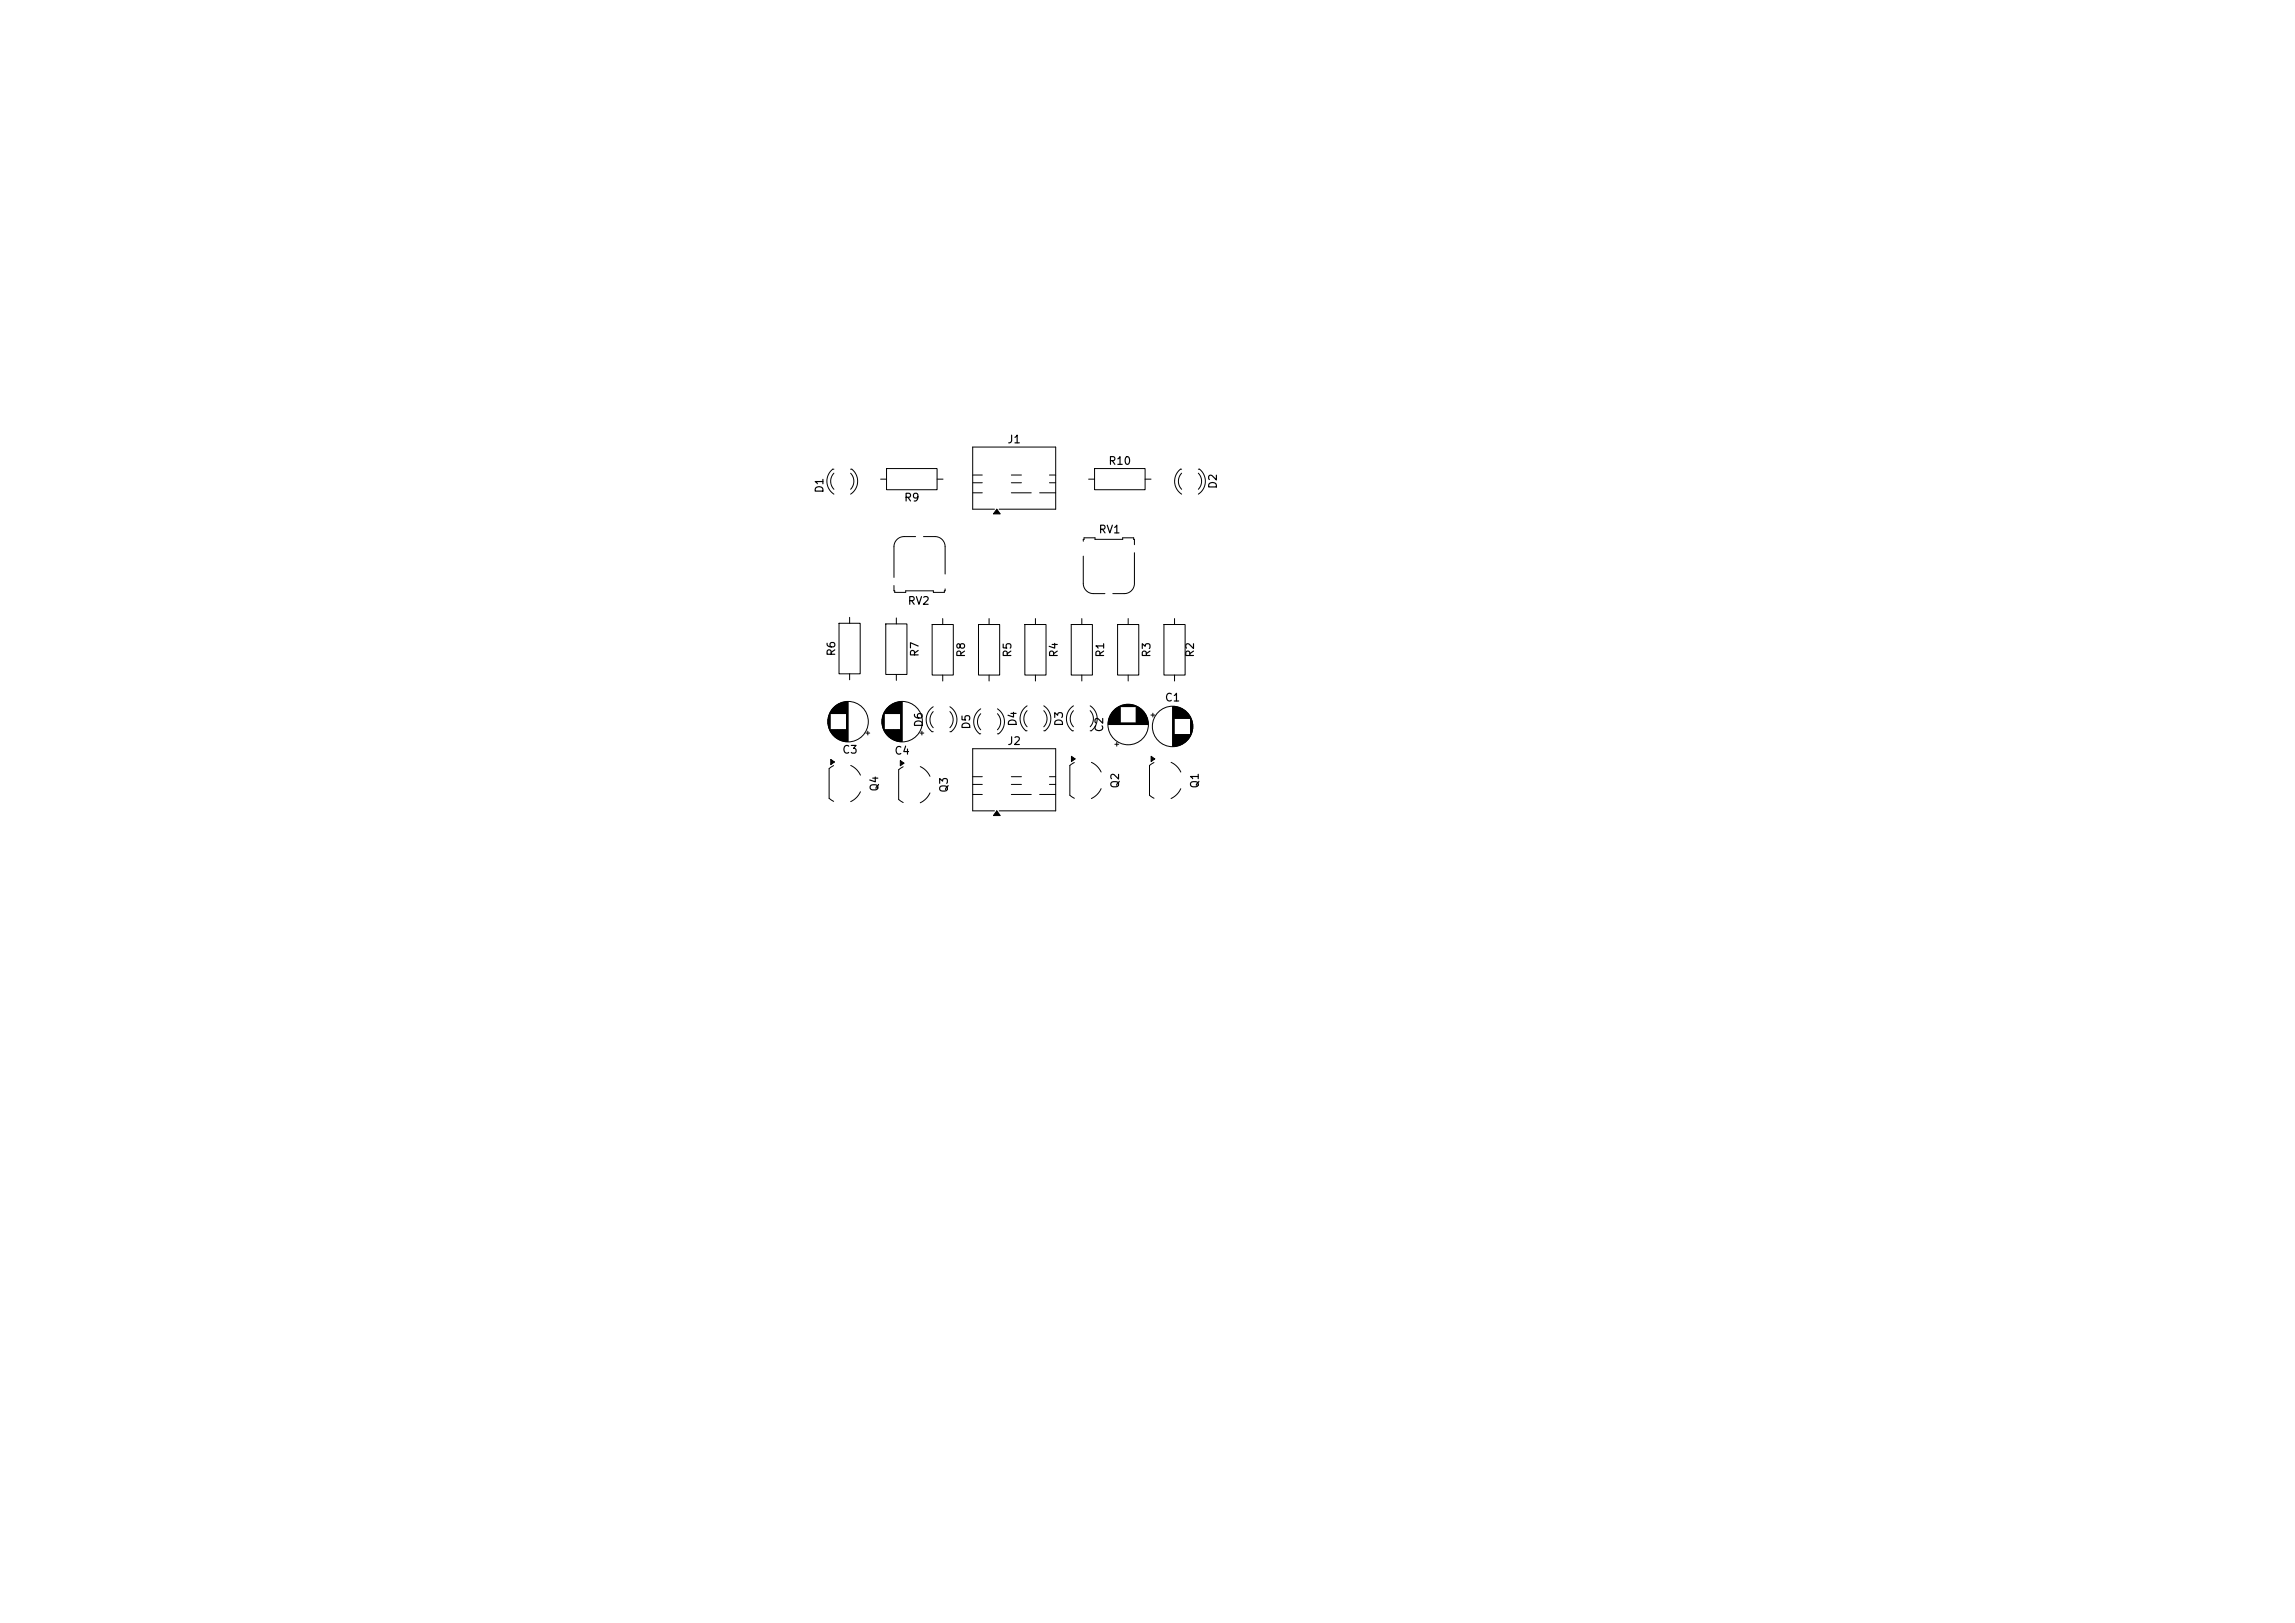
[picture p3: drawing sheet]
<svg xmlns="http://www.w3.org/2000/svg" width="297mm" height="210mm" viewBox="0 0 297 210" stroke-linecap="round" stroke-linejoin="round" font-family="sans-serif">
<defs><g id="words">
<g font-size="1">
<text x="130.3" y="57.6">J1</text>
<text x="106.8" y="63.9" transform="rotate(-90 106.8 63.9)">D1</text>
<text x="116.9" y="65.1">R9</text>
<text x="143.4" y="60.4">R10</text>
<text x="157.7" y="63.3" transform="rotate(-90 157.7 63.3)">D2</text>
<text x="142.1" y="69.3">RV1</text>
<text x="117.4" y="78.5">RV2</text>
<text x="108.3" y="85" transform="rotate(-90 108.3 85)">R6</text>
<text x="119.1" y="85.1" transform="rotate(-90 119.1 85.1)">R7</text>
<text x="125.1" y="85.2" transform="rotate(-90 125.1 85.2)">R8</text>
<text x="131.1" y="85.2" transform="rotate(-90 131.1 85.2)">R5</text>
<text x="137.1" y="85.2" transform="rotate(-90 137.1 85.2)">R4</text>
<text x="143.1" y="85.2" transform="rotate(-90 143.1 85.2)">R1</text>
<text x="149.1" y="85.2" transform="rotate(-90 149.1 85.2)">R3</text>
<text x="154.8" y="85.2" transform="rotate(-90 154.8 85.2)">R2</text>
<text x="119.6" y="94.2" transform="rotate(-90 119.6 94.2)">D6</text>
<text x="125.8" y="94.5" transform="rotate(-90 125.8 94.5)">D5</text>
<text x="131.8" y="94.1" transform="rotate(-90 131.8 94.1)">D4</text>
<text x="137.8" y="94.1" transform="rotate(-90 137.8 94.1)">D3</text>
<text x="143" y="94.8" transform="rotate(-90 143 94.8)">C2</text>
<text x="150.7" y="91">C1</text>
<text x="108.9" y="97.8">C3</text>
<text x="115.7" y="97.9">C4</text>
<text x="130.3" y="96.6">J2</text>
<text x="113.9" y="102.5" transform="rotate(-90 113.9 102.5)">Q4</text>
<text x="122.9" y="102.7" transform="rotate(-90 122.9 102.7)">Q3</text>
<text x="145.1" y="102.1" transform="rotate(-90 145.1 102.1)">Q2</text>
<text x="155.4" y="102.1" transform="rotate(-90 155.4 102.1)">Q1</text>
</g>
</g></defs>
<g fill="none" stroke="#000" stroke-width=".13">
<path d="M107.9 60.7h-.1a1.99 1.99 0 0 0 .1 3.2M107.9 61.2a1.5 1.5 0 0 0 0 2.1M110 79.9v.8M110.1 60.7h.1a1.99 1.99 0 0 1-.1 3.2M110.1 61.2a1.5 1.5 0 0 1 0 2.1M114 62h.7M114.7 60.6h6.6v2.8h-6.6zM115.7 75.8v.7h.1v.2h1.4v-.2h3.6v.2h1.4l.1-.5M116 80v.7M118.5 69.4h-1.5a1.31 1.31 0 0 0-1.3 1.3v4M119.5 69.4h1.5a1.31 1.31 0 0 1 1.3 1.3v3.6M121.3 62h.7"/>
<path d="M125.9 61.5h1.2M125.9 62.5h1.2M125.9 63.8h1.2M128.7 65.9h-2.8v-8.1h10.7v8.1h-7.3M129 65.9l.4 .6h-.8zM130.9 61.5h1.3M130.9 62.5h1.3M130.9 63.8h2.6M134.5 63.8h2.1M135.8 61.5h.8M135.8 62.5h.8M140.2 72v3.5a1.31 1.31 0 0 0 1.3 1.3h1.5"/>
<path d="M140.2 70l.1-.4h1.4v.2h3.6v-.2h1.4v.2h.1v.7M140.9 62h.7M141.6 60.6h6.6v2.8h-6.6zM146.8 71.5v4a1.31 1.31 0 0 1-1.3 1.3h-1.5M148.2 62h.8M152.9 61.2a1.5 1.5 0 0 0 0 2.1M152.9 60.7h-.1a1.99 1.99 0 0 0 .1 3.2M155.1 61.2a1.5 1.5 0 0 1 0 2.1M155.1 60.7h.1a1.99 1.99 0 0 1-.1 3.2M107.1 93.1v.6M107.2 92.9v1M107.2 92.7v1.4"/>
<path d="M107.3 92.6v1.6M107.3 92.5v1.8M107.4 92.4v2M107.4 92.3v2.2M107.4 92.2v2.4M107.5 92.1v.2M107.5 94.4v.2M107.5 94.4v.3M107.5 98.3l.5 .3-.5 .3zM107.5 92v.3M107.5 94.4v.4M107.6 91.9v.4"/>
<path d="M107.6 94.4v.4M107.6 94.4v.5M107.7 91.8v.5M107.7 94.4v.5M107.7 94.4v.6M107.8 91.7v.6M107.8 94.4v.6M107.8 94.4v.7M107.8 91.6v.7M107.9 91.6v.7M107.9 94.4v.8M107.9 99.1l-.6 .3v3.9l.6 .4"/>
<path d="M107.9 91.5v.8M108 91.5v.8M108 94.4v.9M108 91.4v.9M108.1 91.4v.9M108.1 94.4v1M108.1 91.3v1M108.2 91.3v1M108.2 94.4v1M108.2 94.4v1.1M108.3 91.3v1M108.3 94.4v1.1"/>
<path d="M108.3 91.2v1.1M108.3 94.4v1.2M108.4 91.2v1.1M108.4 94.4v1.2M108.5 91.1v1.2M108.5 94.4v1.2M108.5 94.4v1.3M108.6 80.7h2.7v6.5h-2.7zM108.6 91.1v1.2M108.6 94.4v1.3M108.7 91v1.3M108.7 94.4v1.3"/>
<path d="M108.7 94.4v1.4M108.8 91v1.3M108.8 94.4v1.4M108.9 91v1.3M108.9 94.4v1.4M108.9 90.9v1.4M109 90.9v1.4M109 94.4v1.4M109 94.4v1.5M109.1 90.9v1.4M109.1 94.4v1.5M109.2 90.9v1.4"/>
<path d="M109.2 94.4v1.5M109.3 90.8v1.5M109.3 94.4v1.5M109.4 90.8v1.5M109.4 94.4v1.5M109.5 90.8v1.5M109.5 94.4v1.5M109.5 90.8v5.2M109.6 90.8v5.2M109.7 90.8v5.2M110 87.2v.8M110.1 99a2.59 2.59 0 0 1 1.3 1.3"/>
<path d="M112.1 94.9h.5M112.3 94.6v.5M114.1 93.1v.6M114.2 92.9v1M114.2 92.7v1.4M114.3 92.6v1.6M114.3 92.5v1.8M114.3 92.4v2M114.4 92.3v2.2M114.4 92.2v2.4M114.5 92.1v.2M114.5 94.4v.2"/>
<path d="M114.5 94.4v.3M114.5 92v.3M114.5 94.4v.4M114.6 91.9v.4M114.6 94.4v.4M114.6 80.7h2.8v6.6h-2.8zM114.6 94.4v.5M114.7 91.8v.5M114.7 94.4v.5M114.7 94.4v.6M114.7 91.7v.6M114.8 91.7v.6"/>
<path d="M114.8 94.4v.7M114.8 91.6v.7M114.9 91.6v.7M114.9 94.4v.8M114.9 91.5v.8M115 91.5v.8M115 94.4v.9M115 91.4v.9M115.1 91.4v.9M115.1 94.4v1M115.1 91.3v1M115.2 91.3v1"/>
<path d="M115.2 94.4v1M115.2 94.4v1.1M115.3 91.3v1M115.3 94.4v1.1M115.3 91.2v1.1M115.4 91.2v1.1M115.4 94.4v1.2M115.5 91.1v1.2M115.5 94.4v1.2M115.5 94.4v1.3M115.6 91.1v1.2M115.6 94.4v1.3"/>
<path d="M115.7 91v1.3M115.7 94.4v1.3M115.8 91v1.3M115.8 94.4v1.4M115.9 91v1.3M115.9 94.4v1.4M115.9 90.9v1.4M116 90.9v1.4M116 94.4v1.4M116 87.3v.7M116 94.4v1.5M116.1 90.9v1.4"/>
<path d="M116.1 94.4v1.5M116.2 90.9v1.4M116.2 94.4v1.5M116.3 90.8v1.5M116.3 94.4v1.5M116.4 90.8v1.5M116.4 94.4v1.5M116.5 90.8v1.5M116.5 94.4v1.5M116.5 98.4l.5 .4-.5 .3zM116.6 90.8v5.2M116.7 90.8v5.2"/>
<path d="M116.9 99.2l-.6 .4v3.9l.6 .3M119.1 94.9h.5M119.1 99.2a2.59 2.59 0 0 1 1.3 1.2M119.3 94.6v.5M120.6 80.8h2.8v6.6h-2.8zM120.8 91.4a1.99 1.99 0 0 0-.2 3.3h.2M120.8 92.1a1.5 1.5 0 0 0 0 2.1M122 80v.8M122 87.4v.7M122.9 91.4a1.99 1.99 0 0 1 .2 3.3h-.2M122.9 92.1a1.5 1.5 0 0 1 0 2.1M126.6 80.8h2.8v6.6h-2.8z"/>
<path d="M126.9 91.7a1.99 1.99 0 0 0-.1 3.3h.1M126.9 92.3a1.5 1.5 0 0 0 0 2.1M128 80v.8M128 87.4v.7M129.1 91.7a1.99 1.99 0 0 1 .1 3.3h-.1M129.1 92.3a1.5 1.5 0 0 1 0 2.1M132.6 80.8h2.8v6.6h-2.8zM132.9 91.3a1.99 1.99 0 0 0-.1 3.3h.1M132.9 92a1.5 1.5 0 0 0 0 2M134 80v.8M134 87.4v.7M135.1 91.3a1.99 1.99 0 0 1 .1 3.3h-.1"/>
<path d="M135.1 92a1.5 1.5 0 0 1 0 2M138.6 80.8h2.8v6.6h-2.8zM138.7 97.9l.4 .3-.4 .3zM138.9 91.3a1.99 1.99 0 0 0-.1 3.3h.1M138.9 92a1.5 1.5 0 0 0 0 2M139 98.7l-.5 .4v3.8l.5 .4M140 80v.8M140 87.4v.7M141.1 91.3a1.99 1.99 0 0 1 .1 3.3h-.1M141.1 92a1.5 1.5 0 0 1 0 2M141.2 98.6a2.59 2.59 0 0 1 1.3 1.3M143.4 93.8h5.2"/>
<path d="M143.4 93.7h5.2M143.4 93.6h5.2M143.4 93.5h1.6M143.4 93.4h1.6M143.5 93.4h1.5M143.5 93.3h1.5M143.5 93.2h1.5M143.5 93.1h1.5M143.5 93h1.5M143.6 92.9h1.4M143.6 92.8h1.4M143.6 92.7h1.4"/>
<path d="M143.7 92.7h1.3M143.7 92.6h1.3M143.7 92.5h1.3M143.8 92.5h1.2M143.8 92.4h1.2M143.9 92.3h1.1M143.9 92.2h1.1M144 92.2h1M144 92.1h1M144.1 92h.9M144.2 91.9h.8M144.3 91.8h.7"/>
<path d="M144.3 96.3h.5M144.4 91.7h.6M144.5 91.6h.5M144.5 96.1v.5M144.6 91.6h.4M144.6 80.8h2.8v6.6h-2.8zM144.7 91.5h.3M144.8 91.4h2.4M144.9 91.4h2.2M145 91.4h2M145.1 91.3h1.8M145.2 91.3h1.6"/>
<path d="M145.3 91.2h1.4M145.5 91.2h1M145.7 91.2h.6M146 80v.8M146 87.4v.7M147 93.5h1.6M147 93.4h1.6M147 93.4h1.5M147 93.3h1.5M147 93.2h1.5M147 93.1h1.5M147 93h1.5"/>
<path d="M147 92.9h1.4M147 92.8h1.4M147 92.7h1.4M147 92.7h1.3M147 92.6h1.3M147 92.5h1.3M147 92.5h1.2M147 92.4h1.2M147 92.3h1.1M147 92.2h1.1M147 92.2h1M147 92.1h1"/>
<path d="M147 92h.9M147 91.9h.8M147 91.8h.7M147 91.7h.6M147 91.6h.5M147 91.6h.4M147 91.5h.3M148.9 92.5h.5M149 97.9l.4 .3-.4 .3zM149.2 92.3v.5M149.3 98.7l-.5 .4v3.8l.5 .4M150.6 80.8h2.8v6.6h-2.8z"/>
<path d="M151.6 98.6a2.59 2.59 0 0 1 1.2 1.3M151.7 91.4v5.2M151.8 91.4v5.2M151.9 91.4v5.2M152 91.4v5.2M152 91.4v1.6M152 95v1.6M152 80v.8M152 87.4v.7M152.1 91.4v1.6M152.1 95v1.6M152.1 91.5v1.5"/>
<path d="M152.1 95v1.5M152.2 91.5v1.5M152.2 95v1.5M152.3 91.5v1.5M152.3 95v1.5M152.4 91.5v1.5M152.4 95v1.5M152.5 91.5v1.5M152.5 95v1.5M152.6 91.6v1.4M152.6 95v1.4M152.7 91.6v1.4"/>
<path d="M152.7 95v1.4M152.8 91.6v1.4M152.8 95v1.4M152.8 91.7v1.3M152.8 95v1.3M152.9 91.7v1.3M152.9 95v1.3M153 91.7v1.3M153 95v1.3M153 91.8v1.2M153 95v1.2M153.1 91.8v1.2"/>
<path d="M153.1 95v1.2M153.2 91.8v1.2M153.2 95v1.2M153.2 91.9v1.1M153.2 95v1.1M153.3 91.9v1.1M153.3 95v1.1M153.3 92v1M153.3 95v1M153.4 92v1M153.4 95v1M153.5 92.1v.9"/>
<path d="M153.5 95v.9M153.6 92.1v.9M153.6 95v.9M153.6 92.2v.8M153.6 95v.8M153.7 92.3v.7M153.7 95v.7M153.8 92.4v.6M153.8 95v.6M153.9 92.5v.5M153.9 95v.5M153.9 92.6v.4"/>
<path d="M153.9 95v.4M154 92.7v.3M154 95v.3M154.1 92.8v2.4M154.1 92.9v2.2M154.1 93v2M154.2 93.1v1.8M154.2 93.2v1.6M154.3 93.3v1.4M154.3 93.5v1M154.3 93.7v.6M111.4 102.4a2.58 2.58 0 0 1-1.3 1.3"/>
<path d="M120.4 102.6a2.58 2.58 0 0 1-1.3 1.3M125.9 100.5h1.2M125.9 101.5h1.2M125.9 102.8h1.2M128.7 104.9h-2.8v-8h10.7v8h-7.3M129 104.9l.4 .6h-.8zM130.9 100.5h1.3M130.9 101.5h1.3M130.9 102.8h2.6M134.5 102.8h2.1M135.8 100.5h.8M135.8 101.5h.8"/>
<path d="M142.5 102.1a2.58 2.58 0 0 1-1.3 1.2M152.8 102.1a2.58 2.58 0 0 1-1.3 1.2"/>
<circle cx="109.7" cy="93.4" r="2.62"/>
<circle cx="116.7" cy="93.4" r="2.62"/>
<circle cx="146" cy="93.7" r="2.62"/>
<circle cx="151.7" cy="94" r="2.62"/>
</g>
<path d="M129 65.9l.4 .6h-.8zM107.5 98.3l.5 .3-.5 .3zM116.5 98.4l.5 .4-.5 .3zM138.7 97.9l.4 .3-.4 .3zM149 97.9l.4 .3-.4 .3zM129 104.9l.4 .6h-.8z" fill="#000"/>
<use href="#words"/>
</svg>
